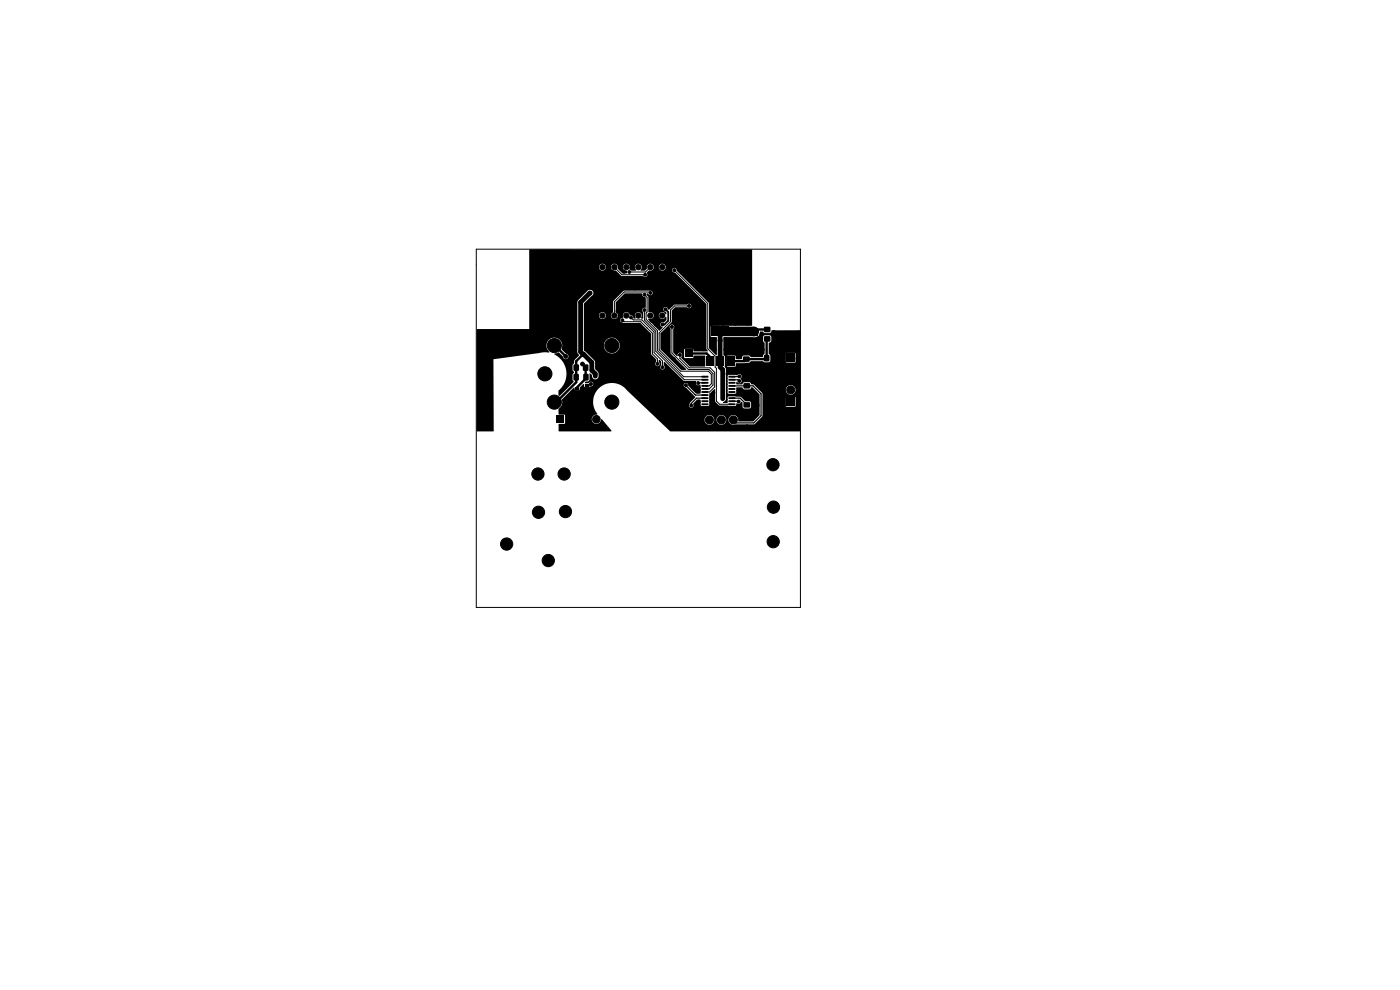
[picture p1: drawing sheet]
<svg xmlns="http://www.w3.org/2000/svg" width="297mm" height="210mm" viewBox="0 0 297 210" stroke-linecap="round" stroke-linejoin="round" font-family="sans-serif">
<g fill="#000" stroke="#000" stroke-width=".21">
<circle cx="113.1" cy="56" r=".3"/>
<circle cx="113.1" cy="58.6" r=".3"/>
<circle cx="113.1" cy="53.5" r=".3"/>
<circle cx="115.7" cy="58.6" r=".3"/>
<circle cx="115.7" cy="53.5" r=".3"/>
<circle cx="115.7" cy="56" r=".3"/>
<circle cx="118.2" cy="56" r=".3"/>
<circle cx="118.2" cy="53.5" r=".3"/>
<circle cx="118.2" cy="58.6" r=".3"/>
<circle cx="120.7" cy="53.5" r=".3"/>
<circle cx="120.7" cy="56" r=".3"/>
<circle cx="120.7" cy="58.6" r=".3"/>
<circle cx="123.3" cy="53.5" r=".3"/>
<circle cx="123.3" cy="56" r=".3"/>
<circle cx="123.3" cy="58.6" r=".3"/>
<circle cx="126" cy="58.6" r=".3"/>
<circle cx="126" cy="53.5" r=".3"/>
<circle cx="126" cy="56.1" r=".3"/>
<circle cx="127.8" cy="56.7" r=".55"/>
<circle cx="128.7" cy="53.5" r=".3"/>
<circle cx="128.9" cy="56.7" r=".3"/>
<circle cx="129.5" cy="59.5" r=".3"/>
<circle cx="129.9" cy="57.7" r=".3"/>
<circle cx="130.3" cy="56.7" r=".55"/>
<circle cx="130.9" cy="58.3" r=".3"/>
<circle cx="131.2" cy="53.5" r=".3"/>
<circle cx="131.5" cy="56.6" r=".3"/>
<circle cx="132.4" cy="57.7" r=".3"/>
<circle cx="132.9" cy="56.7" r=".55"/>
<circle cx="133.5" cy="57.7" r=".3"/>
<circle cx="133.8" cy="53.5" r=".3"/>
<circle cx="133.9" cy="56.8" r=".3"/>
<circle cx="135.4" cy="56.7" r=".55"/>
<circle cx="136.3" cy="53.5" r=".3"/>
<circle cx="136.9" cy="58.3" r=".3"/>
<circle cx="138" cy="56.7" r=".55"/>
<circle cx="138.8" cy="53.5" r=".3"/>
<circle cx="140.5" cy="56.7" r=".55"/>
<circle cx="141.6" cy="53.6" r=".3"/>
<circle cx="143.1" cy="57.3" r=".3"/>
<circle cx="143.6" cy="53.6" r=".3"/>
<circle cx="146.3" cy="53.6" r=".3"/>
<circle cx="148" cy="58.6" r=".3"/>
<circle cx="148" cy="56.4" r=".3"/>
<circle cx="148" cy="53.8" r=".3"/>
<circle cx="150.9" cy="58.6" r=".3"/>
<circle cx="151" cy="53.8" r=".3"/>
<circle cx="151" cy="56.3" r=".3"/>
<circle cx="153.5" cy="58.5" r=".3"/>
<circle cx="153.5" cy="53.7" r=".3"/>
<circle cx="153.5" cy="56.3" r=".3"/>
<circle cx="156" cy="58.5" r=".3"/>
<circle cx="156" cy="53.7" r=".3"/>
<circle cx="156" cy="56.3" r=".3"/>
<circle cx="158.5" cy="58.5" r=".3"/>
<circle cx="158.6" cy="53.7" r=".3"/>
<circle cx="158.6" cy="56.3" r=".3"/>
<circle cx="102.9" cy="76.1" r=".3"/>
<circle cx="102.9" cy="78.6" r=".3"/>
<circle cx="102.9" cy="73.6" r=".3"/>
<circle cx="105.5" cy="73.6" r=".3"/>
<circle cx="108" cy="73.6" r=".3"/>
<circle cx="110.6" cy="73.6" r=".3"/>
<circle cx="113.1" cy="60.9" r=".3"/>
<circle cx="113.1" cy="63.4" r=".3"/>
<circle cx="113.1" cy="68.5" r=".3"/>
<circle cx="113.1" cy="71" r=".3"/>
<circle cx="113.1" cy="65.9" r=".3"/>
<circle cx="115.6" cy="79.3" r="1.5"/>
<circle cx="115.6" cy="68.5" r=".3"/>
<circle cx="115.6" cy="60.9" r=".3"/>
<circle cx="115.6" cy="65.9" r=".3"/>
<circle cx="115.6" cy="71" r=".3"/>
<circle cx="115.6" cy="63.4" r=".3"/>
<circle cx="117.6" cy="73.3" r="1.5"/>
<circle cx="118.2" cy="65.9" r=".3"/>
<circle cx="118.2" cy="63.4" r=".3"/>
<circle cx="118.2" cy="60.9" r=".3"/>
<circle cx="118.2" cy="71" r=".3"/>
<circle cx="118.2" cy="68.5" r=".3"/>
<circle cx="120" cy="75.6" r=".4"/>
<circle cx="120.7" cy="68.5" r=".3"/>
<circle cx="120.7" cy="78.6" r=".3"/>
<circle cx="120.7" cy="63.4" r=".3"/>
<circle cx="120.7" cy="60.9" r=".3"/>
<circle cx="120.7" cy="65.9" r=".3"/>
<circle cx="120.7" cy="71" r=".3"/>
<circle cx="123.3" cy="60.9" r=".3"/>
<circle cx="123.6" cy="77.2" r=".4"/>
<circle cx="124.3" cy="73.5" r=".3"/>
<circle cx="125.2" cy="62.2" r=".3"/>
<circle cx="126" cy="60.9" r=".3"/>
<circle cx="126.3" cy="79.8" r=".3"/>
<circle cx="127.8" cy="66.9" r=".55"/>
<circle cx="128.3" cy="78.6" r=".3"/>
<circle cx="129.8" cy="73.3" r="1.5"/>
<circle cx="130.3" cy="66.9" r=".55"/>
<circle cx="130.9" cy="78.6" r=".3"/>
<circle cx="131" cy="60.8" r=".3"/>
<circle cx="131" cy="66" r=".3"/>
<circle cx="132" cy="67.9" r=".3"/>
<circle cx="132.9" cy="66.9" r=".55"/>
<circle cx="133" cy="61" r=".3"/>
<circle cx="133.2" cy="62.9" r=".3"/>
<circle cx="133.4" cy="78.6" r=".3"/>
<circle cx="133.8" cy="67.4" r=".3"/>
<circle cx="134" cy="69.4" r=".3"/>
<circle cx="134" cy="71" r=".3"/>
<circle cx="134.2" cy="66" r=".3"/>
<circle cx="134.7" cy="61.2" r=".3"/>
<circle cx="135.4" cy="66.9" r=".55"/>
<circle cx="135.5" cy="68.9" r=".3"/>
<circle cx="135.7" cy="72.9" r=".3"/>
<circle cx="136" cy="76.1" r=".3"/>
<circle cx="136" cy="78.6" r=".3"/>
<circle cx="136.1" cy="63.2" r=".3"/>
<circle cx="136.7" cy="71.1" r=".3"/>
<circle cx="136.7" cy="65.8" r=".3"/>
<circle cx="136.7" cy="62.5" r=".3"/>
<circle cx="137.2" cy="74.5" r=".3"/>
<circle cx="138" cy="66.9" r=".55"/>
<circle cx="138" cy="62.1" r=".3"/>
<circle cx="138.1" cy="61.2" r=".3"/>
<circle cx="138.2" cy="68" r=".3"/>
<circle cx="138.5" cy="76.2" r=".3"/>
<circle cx="139.1" cy="68.9" r=".3"/>
<circle cx="139.5" cy="77.2" r=".3"/>
<circle cx="139.6" cy="67.6" r=".3"/>
<circle cx="139.6" cy="66" r=".3"/>
<circle cx="140.1" cy="65.2" r=".3"/>
<circle cx="140.5" cy="66.9" r=".55"/>
<circle cx="140.5" cy="68.8" r=".3"/>
<circle cx="140.5" cy="77.9" r=".3"/>
<circle cx="140.6" cy="70.9" r=".3"/>
<circle cx="141.2" cy="61.4" r=".3"/>
<circle cx="141.2" cy="65.6" r=".3"/>
<circle cx="141.5" cy="71.6" r=".3"/>
<circle cx="141.8" cy="73.7" r=".3"/>
<circle cx="142.4" cy="64.7" r=".3"/>
<circle cx="142.5" cy="69.3" r=".3"/>
<circle cx="142.9" cy="76.2" r=".3"/>
<circle cx="144.2" cy="75.3" r=".3"/>
<circle cx="144.5" cy="62" r=".3"/>
<circle cx="144.8" cy="64" r=".3"/>
<circle cx="145.6" cy="70.3" r=".3"/>
<circle cx="146.1" cy="72.5" r=".8"/>
<circle cx="146.2" cy="64.9" r=".3"/>
<circle cx="146.2" cy="64" r=".3"/>
<circle cx="146.3" cy="69.4" r=".3"/>
<circle cx="146.6" cy="65.8" r=".3"/>
<circle cx="147.3" cy="68.4" r=".3"/>
<circle cx="148" cy="61.2" r=".3"/>
<circle cx="148.5" cy="64.6" r=".3"/>
<circle cx="148.5" cy="68.8" r=".3"/>
<circle cx="149.1" cy="76" r=".3"/>
<circle cx="149.3" cy="74.1" r=".3"/>
<circle cx="149.3" cy="71.8" r=".3"/>
<circle cx="150.9" cy="63.7" r=".3"/>
<circle cx="150.9" cy="61.2" r=".3"/>
<circle cx="150.9" cy="68.8" r=".3"/>
<circle cx="150.9" cy="66.2" r=".3"/>
<circle cx="151.6" cy="74.1" r=".3"/>
<circle cx="151.6" cy="71.9" r=".3"/>
<circle cx="152.8" cy="72.3" r=".4"/>
<circle cx="153.5" cy="61.1" r=".3"/>
<circle cx="153.5" cy="66.1" r=".3"/>
<circle cx="153.5" cy="68.7" r=".3"/>
<circle cx="153.5" cy="63.6" r=".3"/>
<circle cx="153.5" cy="79.3" r=".3"/>
<circle cx="153.9" cy="74.1" r=".3"/>
<circle cx="153.9" cy="71.9" r=".3"/>
<circle cx="156" cy="61.1" r=".3"/>
<circle cx="156" cy="68.7" r=".3"/>
<circle cx="156" cy="63.6" r=".3"/>
<circle cx="156" cy="66.1" r=".3"/>
<circle cx="156.7" cy="75.8" r=".3"/>
<circle cx="156.9" cy="79.8" r=".3"/>
<circle cx="158.5" cy="68.7" r=".3"/>
<circle cx="158.5" cy="61.1" r=".3"/>
<circle cx="158.5" cy="66.1" r=".3"/>
<circle cx="158.5" cy="63.6" r=".3"/>
<circle cx="160" cy="72.8" r=".8"/>
<circle cx="161.4" cy="78.6" r=".3"/>
<circle cx="161.8" cy="74.2" r=".3"/>
<circle cx="163.9" cy="78.6" r=".3"/>
<circle cx="164.2" cy="70.4" r=".3"/>
<circle cx="166.1" cy="76.9" r=".3"/>
<circle cx="167.8" cy="73.3" r=".85"/>
<circle cx="169" cy="73.6" r=".3"/>
<circle cx="169" cy="78.6" r=".3"/>
<circle cx="169.2" cy="76.1" r=".3"/>
<circle cx="169.4" cy="70.5" r=".3"/>
<circle cx="102.9" cy="81.2" r=".3"/>
<circle cx="103" cy="90.5" r=".3"/>
<circle cx="117.6" cy="85.3" r="1.5"/>
<circle cx="119.2" cy="90.7" r=".3"/>
<circle cx="119.3" cy="87.4" r=".3"/>
<circle cx="120.2" cy="86.4" r=".3"/>
<circle cx="120.3" cy="81.5" r=".3"/>
<circle cx="120.3" cy="85.1" r=".3"/>
<circle cx="120.7" cy="88.8" r=".3"/>
<circle cx="121.5" cy="83.3" r=".3"/>
<circle cx="123.3" cy="88.8" r=".3"/>
<circle cx="125.2" cy="83" r=".3"/>
<circle cx="125.4" cy="81.5" r=".3"/>
<circle cx="126.5" cy="88.9" r=".8"/>
<circle cx="129.8" cy="85.3" r="1.5"/>
<circle cx="136" cy="83.7" r=".3"/>
<circle cx="138.5" cy="86.3" r=".3"/>
<circle cx="138.5" cy="83.7" r=".3"/>
<circle cx="141" cy="83.7" r=".3"/>
<circle cx="141" cy="86.3" r=".3"/>
<circle cx="141" cy="88.8" r=".3"/>
<circle cx="143.6" cy="88.8" r=".3"/>
<circle cx="143.6" cy="83.7" r=".3"/>
<circle cx="143.6" cy="86.3" r=".3"/>
<circle cx="145.5" cy="81.7" r=".3"/>
<circle cx="146.1" cy="88.8" r=".3"/>
<circle cx="146.3" cy="81.2" r=".3"/>
<circle cx="146.5" cy="87.6" r=".3"/>
<circle cx="146.6" cy="86" r=".3"/>
<circle cx="147.2" cy="81.2" r=".3"/>
<circle cx="148.1" cy="81.3" r=".3"/>
<circle cx="148.2" cy="83.1" r=".3"/>
<circle cx="148.2" cy="85.2" r=".3"/>
<circle cx="150.3" cy="86.6" r=".3"/>
<circle cx="150.5" cy="89.1" r=".85"/>
<circle cx="151.4" cy="83.3" r=".3"/>
<circle cx="151.7" cy="86.6" r=".3"/>
<circle cx="153" cy="89.1" r=".85"/>
<circle cx="153.3" cy="84.6" r=".3"/>
<circle cx="154.7" cy="86.7" r=".3"/>
<circle cx="155.6" cy="89.1" r=".85"/>
<circle cx="156.7" cy="85.2" r=".3"/>
<circle cx="156.9" cy="80.8" r=".3"/>
<circle cx="156.9" cy="87.9" r=".3"/>
<circle cx="157.1" cy="83.1" r=".3"/>
<circle cx="158.1" cy="88.9" r=".3"/>
<circle cx="158.5" cy="90.4" r=".3"/>
<circle cx="158.5" cy="80" r=".3"/>
<circle cx="158.9" cy="88.9" r=".3"/>
<circle cx="159.7" cy="83.9" r=".3"/>
<circle cx="159.8" cy="87.9" r=".3"/>
<circle cx="160.7" cy="86" r=".3"/>
<circle cx="161.3" cy="81" r=".3"/>
<circle cx="161.7" cy="82.6" r=".3"/>
<circle cx="162.4" cy="84.5" r=".3"/>
<circle cx="162.4" cy="86" r=".3"/>
<circle cx="163.5" cy="88.9" r=".3"/>
<circle cx="164" cy="98.6" r="1.3"/>
<circle cx="166.2" cy="80.9" r=".3"/>
<circle cx="166.3" cy="83.9" r=".3"/>
<circle cx="166.4" cy="88.8" r=".3"/>
<circle cx="167" cy="90.3" r=".3"/>
<circle cx="167" cy="87.3" r=".3"/>
<circle cx="167.8" cy="80.2" r=".85"/>
<circle cx="167.8" cy="82.7" r=".85"/>
<circle cx="168" cy="88.9" r=".3"/>
<circle cx="169" cy="83.7" r=".3"/>
<circle cx="169" cy="81.2" r=".3"/>
<circle cx="107.5" cy="115.4" r="1.3"/>
<circle cx="114.1" cy="100.6" r="1.3"/>
<circle cx="114.2" cy="108.7" r="1.3"/>
<circle cx="116.3" cy="118.9" r="1.3"/>
<circle cx="119.7" cy="100.6" r="1.3"/>
<circle cx="120" cy="108.5" r="1.3"/>
<circle cx="164" cy="114.9" r="1.3"/>
<circle cx="164.1" cy="107.6" r="1.3"/>
</g>
<g fill="#000">
<path d="M112.3 53l47.2-.1v16.2l-8.7 .1v2.2l1.3 .2-.1 3.8-1.6-1.6v-9.6l-6.9-6.8a.5 .5 0 0 0-.5-.6 .5 .5 0 0 0-.5 .6 .5 .5 0 0 0 .7 .4l6.7 6.8v9.4l.3 .5-3 .1-.3-.6h-1.6l-.2 .2 .1 1.8h1.8l.2-.6h2.4v2.3h-3.3l-1.8-1.8v-.2a.51 .51 0 0 0 .1-.7 .51 .51 0 0 0-.7-.1 .51 .51 0 0 0-.2 .7l-.9-.8v-5.1a.5 .5 0 0 0 .1-.7 .5 .5 0 0 0-.8 .1 .5 .5 0 0 0 .2 .7v5.1l3.2 3.4v.2l-1-.1-4.4-4.3v-3.3l2.4-2.4v-2.5l.7-.7h2.6a.5 .5 0 0 0 .7 0 .5 .5 0 0 0-.1-.8 .5 .5 0 0 0-.7 .2h-2.6l-1.3 1.1a.58 .58 0 0 0-.4-.5 .58 .58 0 0 0-.7 .3 .51 .51 0 0 0 .5 .6l.2 .3-.1 .3a.82 .82 0 0 0-.9-.4 .82 .82 0 0 0-.6 .7 .78 .78 0 0 0 .6 .7 .78 .78 0 0 0 .9-.5l.1 .1v.6l-.6 .5a.49 .49 0 0 0-.7 .3 .49 .49 0 0 0 .4 .6v.2l-.7 .7-2.3-2.4v-.2a.78 .78 0 0 0 1.2-.6 .78 .78 0 0 0-1.1-.8l-.1-3.2-.3-.6 .3-.2a.49 .49 0 0 0 .6 .4 .49 .49 0 0 0 .3-.6 .49 .49 0 0 0-.6-.3h-5.6l-2.1 2.2v2.3a.78 .78 0 0 0-.5 .9 .78 .78 0 0 0 .8 .6 .79 .79 0 0 0 .7-.7 .79 .79 0 0 0-.5-.8v-2.1l2-1.9h3.6l.2 .6 .6 .4v2.1a.57 .57 0 0 0-.7 .2 .57 .57 0 0 0 .1 .7v1.4h-.3l-.1-.1a.76 .76 0 0 0-.1-1.1 .76 .76 0 0 0-1.1 .1 .76 .76 0 0 0 .1 1l-.4 .1a.84 .84 0 0 0-.9-.8 .77 .77 0 0 0-1.1-.5 .77 .77 0 0 0-.3 1.1 .54 .54 0 0 0-.5 .2 .54 .54 0 0 0 0 .6l.6 .3h3.5l2.3 2.3v4.3l1.1 1.1v.6a.5 .5 0 0 0 0 .8 .5 .5 0 0 0 .7-.1 .5 .5 0 0 0-.2-.8l.1-.4 .4 .3 .1 .8a.51 .51 0 0 0-.1 .8 .51 .51 0 0 0 .7 0 .51 .51 0 0 0-.1-.8v-.5l.1-.2 4.1 4.1 2.7 .1a.55 .55 0 0 0 .1 .7 .55 .55 0 0 0 .8 0l.1 1.2-.2 .7h-.9l-1.6-1.7a.49 .49 0 0 0-.5-.6 .49 .49 0 0 0-.5 .5 .49 .49 0 0 0 .5 .5l2 2-1.1 1.2a.56 .56 0 0 0-.2 .7 .56 .56 0 0 0 .7 .3l.2-.3v-.5l.8-.8h.7l.2 1.3h1.5l.2-.2-.1-2.4 1.2-1 .1 .1v2.5l.8 .9 3.5 .1 .1-.1 .1-.4a.87 .87 0 0 0 1.1-.4l.2 .2v.9l.3 .3h1.2l.3-.2-.1-1.2-1.1-.1-1.1-.9-2.4-.1-.2 .2v1.1h-1l.5-.4 .1-.4v-4.8h.4v.4v3.1l.1 .2h1.6l.2-1.3h1.1l.5 .4h1.1l.6-.5 1.5 1.6v4.4l-1.3 1.3h-3.2a1.07 1.07 0 0 0-1-1.4 1.07 1.07 0 0 0-1 1.4 1.07 1.07 0 0 0 1.6 .6h3.8l1.7-1.6 .1-4h4.9l.1 1.8h1.9v-2h-1.8l-.2 .2h-4.9l-.1-1-.7-.8h5.7v.2a1.03 1.03 0 0 0 1.6 .8 1.03 1.03 0 0 0 0-1.8 1.03 1.03 0 0 0-1.6 .8h-5.7l-1.1-1-.5-.1-.3-.4h-1.2l-.5 .4-1.1 .1-.1-.5 .1-.1a.53 .53 0 0 0 .9 .2 .53 .53 0 0 0-.1-.9 .52 .52 0 0 0 .1-.8 .52 .52 0 0 0-.8 .1l-1.8-.1-.2 .3h-.4v-1.5l-.3-.5 .1-2.2h.4v2l.2 .2h1.6l.1-.7 2.8-.2 .4-.3h2.5l.4 .2h.9l.3-.3v-1.1l-.3-.4h3.6l.1 1.9 2-.1-.1-1.9-5.6 .1v-2.2l.4-.3 .1-.2v-.8l-.3-.4h-1.1l-.3 .4v.8l.3 .4v2.3l-.4 .7h-2.5l-.4-.3h-1.1l-.3 .2-.1 .6h-1.2l-.2-.8h-1.6l-.2 .2h-.4l-.3-.2v-3.9h6.2a1.08 1.08 0 0 0 1.5-1.1l.6-.1 .4 .4h1.1l.2-.2 .3-.4h6l-.1 21.4h-27.5l-2.7-2.5h10v.2a1.03 1.03 0 0 0 1.1 .9 1.03 1.03 0 0 0 .9-1.1h.5v.2a1.03 1.03 0 0 0 1.6 .8 1.03 1.03 0 0 0 0-1.8 1.03 1.03 0 0 0-1.6 .8h-.5v-.2a1.03 1.03 0 0 0-1.1-.8 1.03 1.03 0 0 0-.9 1h-10l-6.6-6.4a4 4 0 0 0-5.7-.4 4 4 0 0 0-.5 5.7 1.03 1.03 0 0 0-1.2 .9 1.03 1.03 0 0 0 1 1.1 1.03 1.03 0 0 0 1.1-1l2.1 2.4v.2h-11.1l-.1-.1v-1.4l1.3-.1 .1-1.8-.2-.1-1.2-.1v-1.2a1.87 1.87 0 0 0 .7-2l2.6-2.5 .2 .5h.9l.1-.5 .8-.7 .2 .6 1-.1a.58 .58 0 0 0 .7-.2 .58 .58 0 0 0-.2-.8h-.3l-.4 .3h-.6l-.1-.1 .2-.3h.4l.3-.2 .1-1.5 .5 .4a.7 .7 0 0 0 .6 .9 .7 .7 0 0 0 .8-.6l-.1-.9-.7-.7v-1.7l-2.3-2.2v-1.2h4.2v.2a1.68 1.68 0 0 0 2.6 1.3 1.68 1.68 0 0 0 0-2.8 1.68 1.68 0 0 0-2.6 1.3h-4.2v-6.3h3.2v.1a.73 .73 0 0 0 1.1 .6 .73 .73 0 0 0 0-1.3 .73 .73 0 0 0-1.1 .6h-3.2v-2.5l1.6-1.6a.71 .71 0 0 0 .2-1.1 .71 .71 0 0 0-1.1 0l-2 2-.1 .4v10.6l.4 .6-1 1.1-.1 .7-.3 .4v1l.3 .4-.3 .6v1.1l.2 .4-3 3-.2-.2v-.9a4.7 4.7 0 0 0-.9-7.8l.9-.4 .9 .9a.6 .6 0 0 0 .6 .6 .6 .6 0 0 0 .6-.6 .6 .6 0 0 0-.6-.6l-.9-.9a1.71 1.71 0 0 0-.7-2.3 1.71 1.71 0 0 0-2.3 .6 1.71 1.71 0 0 0 .4 2.3l-1.5 .1-10.3 1.4v15.2l-.1 .1h-3.4l-.1-21.6 11.2-.1v-13.2h14.8v.2a.73 .73 0 0 0 .8 .6 .73 .73 0 0 0 .6-.8h1.1v.3a.87 .87 0 0 0 1.1 .5l1.2 1.2h4.5a.54 .54 0 0 0 .8 0 .54 .54 0 0 0 0-.8l.5-.4a.73 .73 0 0 0 1-.8h1.1v.2a.73 .73 0 0 0 1.1 .5 .73 .73 0 0 0 0-1.2 .73 .73 0 0 0-1.1 .5h-1.1v-.1a.73 .73 0 0 0-1-.5 .73 .73 0 0 0-.4 .9l-.5 .5h-.8l-.1-.1a.76 .76 0 0 0 0-1.1 .76 .76 0 0 0-1.1 0 .76 .76 0 0 0 .1 1.1l-.9 .1-.5-.2a.76 .76 0 0 0-.1-1.1 .76 .76 0 0 0-1.1 .1 .76 .76 0 0 0 .2 1.1l.5 .2v.5h-1l-.9-1a.76 .76 0 0 0-.5-1 .76 .76 0 0 0-1 .6h-1.1v-.1a.73 .73 0 0 0-.8-.5 .73 .73 0 0 0-.6 .6h-14.8zM121.7 77.4h1.1v1.2h-1.1zM123.7 77.4h1.1v1.2h-1.1zM145.3 74.2h1.6v1.6h-1.6zM149.8 75.6h1.5v2h-1.5zM152.1 75.6h1.5v2h-1.5zM150.9 69.3h3.8v2h-3.8zM154.4 75.6h1.5v2h-1.5zM157.7 75.7h1.3v1h-1.3zM157.7 77.7h1.3v1.1h-1.3zM159.2 69.5h1.6v1.6h-1.6zM162.1 71.4h1.3v1h-1.3z"/>
<path d="M162.1 69.4h1.3v1h-1.3zM162.1 75.3h1.1v1.3h-1.1zM164.1 75.3h1.1v1.3h-1.1zM166.9 75h1.7v1.7h-1.7zM118.1 88.1h1.6v1.6h-1.6zM122.1 82.1h.7v.5h-.7zM121.7 79.4h1v1.3h-1zM124.1 81.5h.7v.4h-.7zM124.1 82.8h.7v.4h-.7zM123.8 79.4h1v1.3h-1zM147.1 88.2h1.7v1.7h-1.7zM148.8 85.6h1.4l.1 .3h-1.4z"/>
<path d="M148.8 84.9h1.4l.1 .3-1.4 .1zM148.8 84.3h1.4l.1 .3h-1.4zM148.8 83.6h1.4l.1 .3-1.4 .1zM148.8 83h1.4l.1 .3h-1.4zM148.8 82.3h1.4l.1 .3-1.4 .1zM148.8 81.7h1.4l.1 .3h-1.4zM148.8 81h1.4l.1 .3-1.4 .1zM148.8 80.4h1.4l.1 .3h-1.4zM148.8 79.7h1.4l.1 .3-1.4 .1zM154.6 79.7h1.4v.3l-1.4 .1zM154.6 80.4h1.4v.3h-1.4zM154.6 81h1.4v.3l-1.4 .1z"/>
<path d="M154.6 81.7h1.4v.3h-1.4zM154.6 82.3h1.4v.3l-1.4 .1zM154.6 83h1.4v.3h-1.4zM154.6 83.6h1.4v.3l-1.4 .1zM154.6 84.3h1.4v.3h-1.4zM154.6 84.9h1.4v.3l-1.4 .1zM154.6 85.6h1.4v.3h-1.4zM157.8 85.4h1.3v1h-1.3zM157.8 87.4h1.3v1.1h-1.3zM157.8 81.3h1.3v1.1h-1.3zM157.8 83.4h1.3v1h-1.3zM166.9 84.4h1.7v1.7h-1.7z"/>
</g>
<g fill="none" stroke="#000" stroke-width=".25">
<path d="M123.6 77.2l.6 .8M124.2 80l.1 .3M142.5 69.3h.1M155.3 79.9h.1M156.9 79.8l-1.6 .1M122.4 82.1v.3M125.4 81.5l-.3 .2h-.7M145.5 81.7h.1M145.5 81.7l2 2.1h2.1M147.4 83.7h.1M149.6 81.2l-1.5 .1M149.6 84.5h-1.8l-1.2 1.1v.4"/>
<path d="M155.3 83.8h3l.1 .1M155.3 85.1l1.4 .1M155.3 81.9l4.5-.1 1.6 1.7v4.7l-1.5 1.5h-3.7l-.6-.6M155.3 80.6h1.3l.3 .2M155.3 84.5h1.7l1.4 1.4M158.4 81.8v.1"/>
</g>
<path d="M125.2 62.2l-2 1.9v10.5l2.4 2.3v1.7l.7 .7v.5M152.8 70.7v7.2l.5 .5v6.2" fill="none" stroke="#000" stroke-width="1"/>
<path d="M117.6 73.3l2.4 2.2M123.7 75.2l-1.5 1.4 .1 4.5-4.3 4.2h-.4M124.2 78v2M146.1 75h3.8l.6 .5v1.5M162.8 69.9h-2.3l-.5 .4M162.8 71.9l-.2 .1v4l-.2 .2h-4.1l-.4 .4h-2.8M122.2 80h.1M124.3 80.3l-1.9 1.8" fill="none" stroke="#000" stroke-width=".51"/>
<path d="M141.2 65.6l.6 .6v1.8l-.9 .8h-.4" fill="none" stroke="#000" stroke-width=".38"/>
<path d="M152.8 70.3h7.2" fill="none" stroke="#000" stroke-width="2"/>
<g fill="none" stroke="#000" stroke-width=".21">
<path d="M101 52.9h68.8v76h-68.8zM130.3 56.7l1.6 1.6h5M138 56.7l-1.1 1h-3.4M143 57.3l7.1 7.1v9.6l1.6 1.6v2.3l.3 .2v7l.7 .7h2.6M132 67.9l.4 .3h3.5l2.5 2.5v4.4l1.1 1v1.1M133.9 67.4l.5 .5h1.8l2.6 2.5v4.4l1.7 1.8v1.3M136.7 65.8v2.1l2.4 2.4v4.2l6.1 6.1h4.4M136.7 62.5l.6 .6v3.1l-.2 .2v1.3l2.4 2.4v4.3l5.5 5.5h4.5M136.7 62.5h.1M137.3 69.6h.1M138 62.1l-.2-.2h-5.4l-2.1 2.1v3M142.5 69.3v5.6l3.5 3.5h4.4l.9 .8v2.5l-.9 .8h-.8"/>
<path d="M144.2 75.3v.7l2 2h4.5l.9 1v3.1l-1.1 1.1h-.9M146.2 64.9h-3.1l-.9 .9v2.4l-2.4 2.4v3.6l4.6 4.5h5.9l.6 .7v2l-.4 .5h-.9M149.6 79.9h-.1"/>
</g>
</svg>
